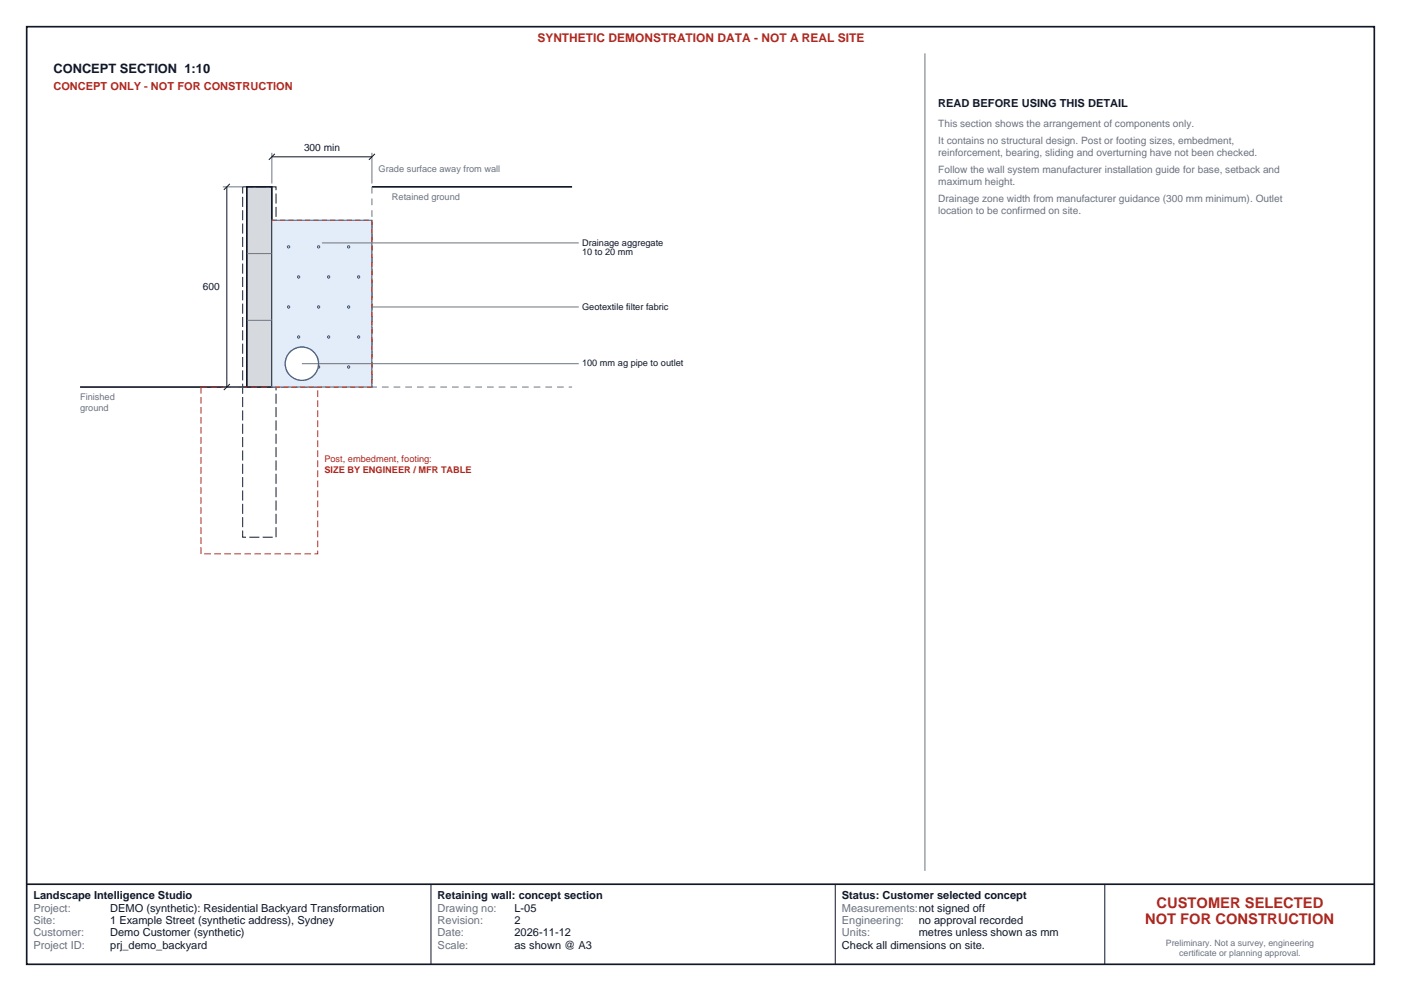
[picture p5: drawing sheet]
<svg xmlns="http://www.w3.org/2000/svg" width="420mm" height="297mm" viewBox="0 0 420 297" stroke-linecap="round" stroke-linejoin="round" font-family="sans-serif">
<defs><g id="words">
<g font-size="4.4" fill="#b3261e">
<text x="346.7" y="272">CUSTOMER SELECTED</text>
<text x="343.3" y="276.8">NOT FOR CONSTRUCTION</text>
</g>
<text font-size="3.9" fill="#111827" x="16" y="22">CONCEPT SECTION 1:10</text>
<text font-size="3.6" fill="#b3261e" x="161.1" y="12.5">SYNTHETIC DEMONSTRATION DATA - NOT A REAL SITE</text>
<text font-size="3.3" fill="#b3261e" x="16" y="27">CONCEPT ONLY - NOT FOR CONSTRUCTION</text>
<g font-size="3.3" fill="#111827">
<text x="281.3" y="32">READ BEFORE USING THIS DETAIL</text>
<text x="10" y="269.5">Landscape Intelligence Studio</text>
<text x="131.2" y="269.5">Retaining wall: concept section</text>
<text x="252.4" y="269.5">Status: Customer selected concept</text>
<text x="33" y="273.2">DEMO (synthetic): Residential Backyard Transformation</text>
<text x="154.2" y="273.2">L-05</text>
<text x="33" y="276.9">1 Example Street (synthetic address), Sydney</text>
<text x="33" y="280.7">Demo Customer (synthetic)</text>
<text x="154.2" y="276.9">2</text>
<text x="154.2" y="280.7">2026-11-12</text>
<text x="275.4" y="276.9">no approval recorded</text>
<text x="275.4" y="280.7">metres unless shown as mm</text>
<text x="33" y="284.4">prj_demo_backyard</text>
<text x="154.2" y="284.4">as shown @ A3</text>
<text x="252.4" y="284.4">Check all dimensions on site.</text>
</g>
<g font-size="3.3" fill="#6b7280">
<text x="10" y="273.2">Project:</text>
<text x="131.2" y="273.2">Drawing no:</text>
<text x="252.4" y="273.2">Measurements:not signed off</text>
<text x="10" y="276.9">Site:</text>
<text x="10" y="280.7">Customer:</text>
<text x="131.2" y="276.9">Revision:</text>
<text x="131.2" y="280.7">Date:</text>
<text x="252.4" y="276.9">Engineering:</text>
<text x="252.4" y="280.7">Units:</text>
<text x="10" y="284.4">Project ID:</text>
<text x="131.2" y="284.4">Scale:</text>
</g>
<g font-size="3" fill="#6b7280">
<text x="281.3" y="38">This section shows the arrangement of components only.</text>
<text x="281.3" y="43.1">It contains no structural design. Post or footing sizes, embedment,</text>
<text x="281.3" y="46.7">reinforcement, bearing, sliding and overturning have not been checked.</text>
<text x="281.3" y="51.8">Follow the wall system manufacturer installation guide for base, setback and</text>
<text x="281.3" y="55.4">maximum height.</text>
<text x="281.3" y="60.5">Drainage zone width from manufacturer guidance (300 mm minimum). Outlet</text>
<text x="281.3" y="64.1">location to be confirmed on site.</text>
</g>
<g font-size="3" fill="#111827">
<text x="91.1" y="45.2">300 min</text>
<text x="60.8" y="86.8">600</text>
</g>
<g font-size="2.8" fill="#6b7280">
<text x="113.5" y="51.5">Grade surface away from wall</text>
<text x="117.5" y="60">Retained ground</text>
<text x="24" y="120">Finished</text>
<text x="24" y="123.2">ground</text>
</g>
<g font-size="2.8" fill="#111827">
<text x="174.5" y="73.6">Drainage aggregate</text>
<text x="174.5" y="76.4">10 to 20 mm</text>
<text x="174.5" y="92.8">Geotextile filter fabric</text>
<text x="174.5" y="109.8">100 mm ag pipe to outlet</text>
</g>
<g font-size="2.8" fill="#b3261e">
<text x="97.2" y="138.5">Post, embedment, footing:</text>
<text x="97.2" y="141.9">SIZE BY ENGINEER / MFR TABLE</text>
</g>
<g font-size="2.6" fill="#6b7280">
<text x="349.5" y="283.5">Preliminary. Not a survey, engineering</text>
<text x="353.5" y="286.4">certificate or planning approval.</text>
</g>
</g></defs>
<path d="M8 8h404v281h-404zM111.5 56h60M24 116h50M8 265h404" fill="none" stroke="#121726" stroke-width=".5"/>
<path d="M129.2 265v24M250.4 265v24M331.2 265v24" fill="none" stroke="#121726" stroke-width=".3"/>
<path d="M111.5 56v60h60" fill="none" stroke="#6b7380" stroke-width=".3" stroke-dasharray="2 1.5" stroke-linecap="butt"/>
<path d="M74 56h7.5v60h-7.5z" fill="#d6d9de" stroke="#121726" stroke-width=".5"/>
<path d="M74 76h7.5M74 96h7.5" fill="none" stroke="#6b7380" stroke-width=".3"/>
<path d="M60.2 116h35v50h-35z" fill="none" stroke="#b3261f" stroke-width=".3" stroke-dasharray="2 1" stroke-linecap="butt"/>
<path d="M72.8 56h9.9v105h-9.9z" fill="none" stroke="#121726" stroke-width=".3" stroke-dasharray="3 1" stroke-linecap="butt"/>
<path d="M81.5 66h30v50h-30z" fill="#e3edfa" stroke="#1c5ea8" stroke-width=".3"/>
<g fill="none" stroke="#1c5ea8" stroke-width=".3">
<circle cx="86.5" cy="74" r=".35"/>
<circle cx="95.5" cy="74" r=".35"/>
<circle cx="104.5" cy="74" r=".35"/>
<circle cx="86.5" cy="92" r=".35"/>
<circle cx="89.5" cy="83" r=".35"/>
<circle cx="95.5" cy="92" r=".35"/>
<circle cx="98.5" cy="83" r=".35"/>
<circle cx="104.5" cy="92" r=".35"/>
<circle cx="107.5" cy="83" r=".35"/>
<circle cx="86.5" cy="110" r=".35"/>
<circle cx="89.5" cy="101" r=".35"/>
<circle cx="95.5" cy="110" r=".35"/>
<circle cx="98.5" cy="101" r=".35"/>
<circle cx="104.5" cy="110" r=".35"/>
<circle cx="107.5" cy="101" r=".35"/>
</g>
<path d="M81.5 66h30v50h-30" fill="none" stroke="#b5540a" stroke-width=".35" stroke-dasharray="1.5 1" stroke-linecap="butt"/>
<circle cx="90.5" cy="109" r="5" fill="#fff" stroke="#1c5ea8" stroke-width=".4"/>
<path d="M277.3 16v245M66.8 56h6.2M81.5 45.8v9.2M111.5 45.8v9.2M96.5 72.8h77M111.5 92h62M66.8 116h6.2M90.5 109h83" fill="none" stroke="#6b7380" stroke-width=".3"/>
<path d="M68 56v60M68.9 55.1l-1.8 1.8M81.5 47h30M82.4 46.1l-1.8 1.8M112.4 46.1l-1.8 1.8M68.9 115.1l-1.8 1.8" fill="none" stroke="#121726" stroke-width=".3"/>
<use href="#words"/>
</svg>
